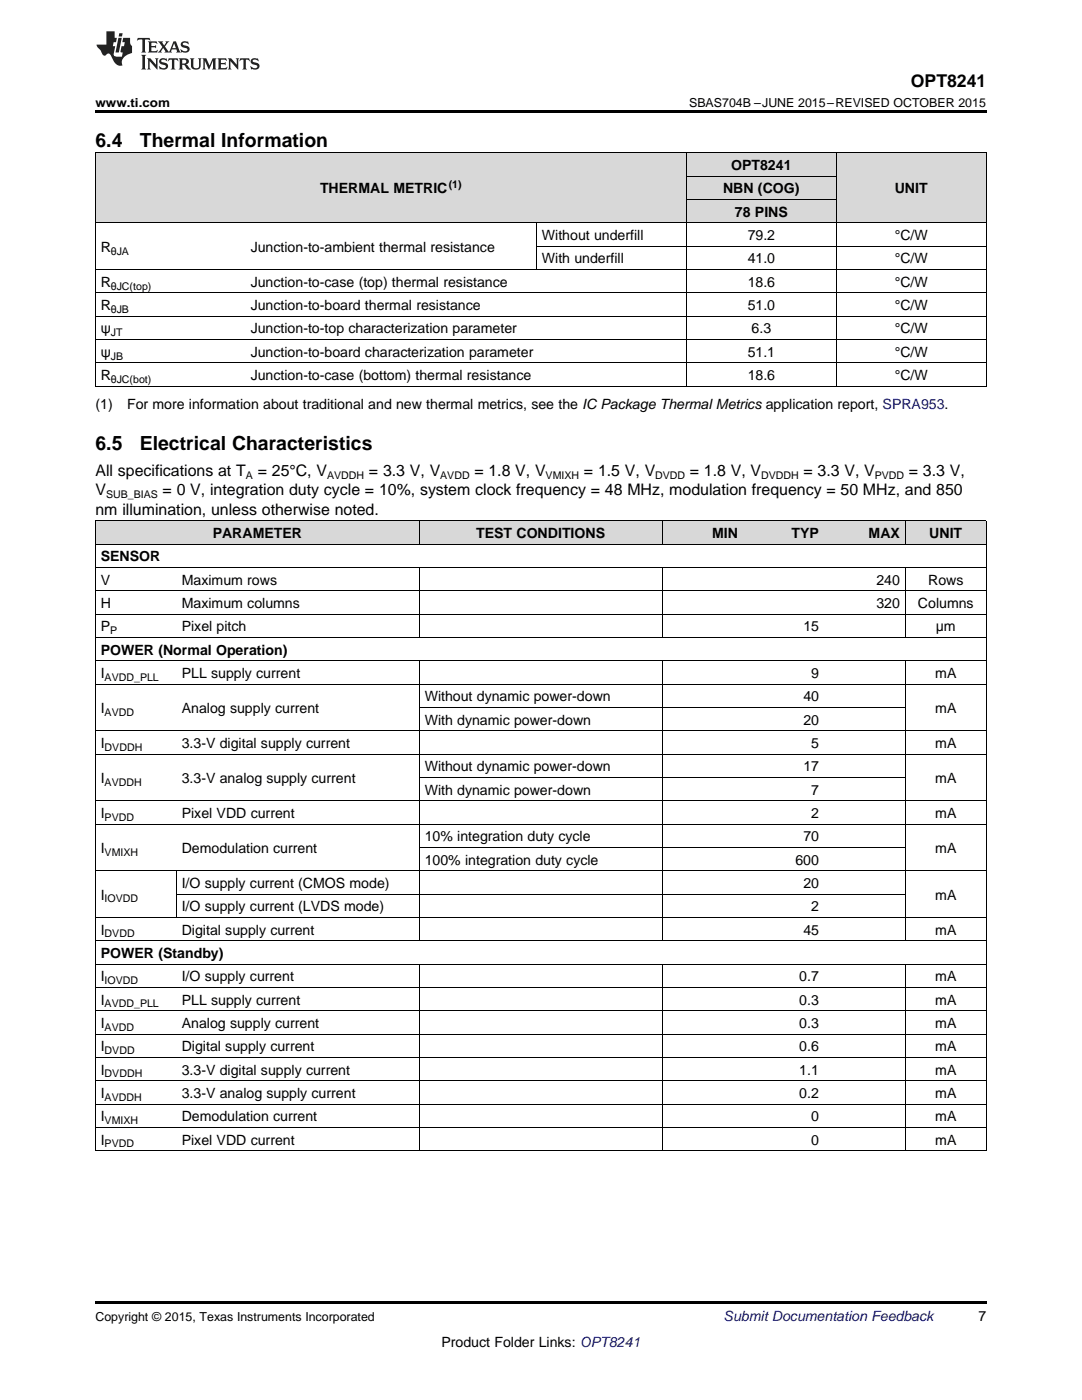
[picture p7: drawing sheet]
<svg xmlns="http://www.w3.org/2000/svg" width="216mm" height="279mm" viewBox="0 0 216 279" stroke-linecap="round" stroke-linejoin="round" font-family="sans-serif">
<defs><g id="words">
<g font-size="3.9">
<text x="19" y="29.3">6.4</text>
<text x="27.9" y="29.3">Thermal Information</text>
<text x="19" y="89.8">6.5</text>
<text x="27.9" y="89.8">Electrical Characteristics</text>
</g>
<text font-size="3.5" x="181.8" y="17.3">OPT8241</text>
<g font-size="3.2">
<text x="19" y="94.9">All specifications at T</text>
<text x="51.4" y="94.9">= 25°C, V</text>
<text x="73.6" y="94.9">= 3.3 V, V</text>
<text x="94.7" y="94.9">= 1.8 V, V</text>
<text x="116.5" y="94.9">= 1.5 V, V</text>
<text x="137.7" y="94.9">= 1.8 V, V</text>
<text x="160.3" y="94.9">= 3.3 V, V</text>
<text x="181.4" y="94.9">= 3.3 V,</text>
<text x="19" y="98.8">V</text>
<text x="32.5" y="98.8">= 0 V, integration duty cycle = 10%, system clock frequency = 48 MHz, modulation frequency = 50 MHz, and 850</text>
<text x="19" y="102.7">nm illumination, unless otherwise noted.</text>
</g>
<g font-size="2.8">
<text x="145.9" y="33.9">OPT8241</text>
<text x="63.9" y="38.6">THERMAL METRIC</text>
<text x="144.3" y="38.6">NBN (COG)</text>
<text x="178.5" y="38.6">UNIT</text>
<text x="108.1" y="47.9">Without underfill</text>
<text x="146.6" y="43.3">78 PINS</text>
<text x="149.2" y="47.9">79.2</text>
<text x="178.5" y="47.9">°C/W</text>
<text x="20.1" y="50.2">R</text>
<text x="50" y="50.2">Junction-to-ambient thermal resistance</text>
<text x="108.1" y="52.6">With underfill</text>
<text x="149.2" y="52.6">41.0</text>
<text x="178.5" y="52.6">°C/W</text>
<text x="20.1" y="57.2">R</text>
<text x="50" y="57.2">Junction-to-case (top) thermal resistance</text>
<text x="149.2" y="57.2">18.6</text>
<text x="178.5" y="57.2">°C/W</text>
<text x="20.1" y="61.9">R</text>
<text x="50" y="61.9">Junction-to-board thermal resistance</text>
<text x="149.2" y="61.9">51.0</text>
<text x="178.5" y="61.9">°C/W</text>
<text x="20.1" y="66.5">ψ</text>
<text x="20.1" y="71.2">ψ</text>
<text x="50" y="66.5">Junction-to-top characterization parameter</text>
<text x="50" y="71.2">Junction-to-board characterization parameter</text>
<text x="149.2" y="71.2">51.1</text>
<text x="150" y="66.5">6.3</text>
<text x="178.5" y="66.5">°C/W</text>
<text x="178.5" y="71.2">°C/W</text>
<text x="20.1" y="75.8">R</text>
<text x="50" y="75.8">Junction-to-case (bottom) thermal resistance</text>
<text x="149.2" y="75.8">18.6</text>
<text x="178.5" y="75.8">°C/W</text>
<text x="19" y="81.7">(1)</text>
<text x="25.4" y="81.7">For more information about traditional and new thermal metrics, see the IC Package Thermal Metrics application report, SPRA953.</text>
<text x="42.4" y="107.4">PARAMETER</text>
<text x="95" y="107.4">TEST CONDITIONS</text>
<text x="142.1" y="107.4">MIN</text>
<text x="157.9" y="107.4">TYP</text>
<text x="173.3" y="107.4">MAX</text>
<text x="185.4" y="107.4">UNIT</text>
<text x="20.1" y="112">SENSOR</text>
<text x="20.1" y="116.7">V</text>
<text x="36.3" y="116.7">Maximum rows</text>
<text x="174.9" y="116.7">240</text>
<text x="185.2" y="116.7">Rows</text>
<text x="20.1" y="121.3">H</text>
<text x="20.1" y="126">P</text>
<text x="36.3" y="121.3">Maximum columns</text>
<text x="36.3" y="126">Pixel pitch</text>
<text x="160.3" y="126">15</text>
<text x="174.9" y="121.3">320</text>
<text x="183.2" y="121.3">Columns</text>
<text x="186.7" y="126">μm</text>
<text x="20.1" y="130.6">POWER (Normal Operation)</text>
<text x="20.1" y="135.3">I</text>
<text x="36.3" y="135.3">PLL supply current</text>
<text x="161.9" y="135.3">9</text>
<text x="186.6" y="135.3">mA</text>
<text x="20.1" y="142.3">I</text>
<text x="36.3" y="142.3">Analog supply current</text>
<text x="84.7" y="139.9">Without dynamic power-down</text>
<text x="160.3" y="139.9">40</text>
<text x="186.6" y="142.3">mA</text>
<text x="20.1" y="149.3">I</text>
<text x="36.3" y="149.3">3.3-V digital supply current</text>
<text x="84.7" y="144.6">With dynamic power-down</text>
<text x="160.3" y="144.6">20</text>
<text x="161.9" y="149.3">5</text>
<text x="186.6" y="149.3">mA</text>
<text x="84.7" y="153.9">Without dynamic power-down</text>
<text x="160.3" y="153.9">17</text>
<text x="20.1" y="156.2">I</text>
<text x="36.3" y="156.2">3.3-V analog supply current</text>
<text x="84.7" y="158.6">With dynamic power-down</text>
<text x="161.9" y="158.6">7</text>
<text x="186.6" y="156.2">mA</text>
<text x="20.1" y="163.2">I</text>
<text x="36.3" y="163.2">Pixel VDD current</text>
<text x="84.7" y="167.9">10% integration duty cycle</text>
<text x="160.3" y="167.9">70</text>
<text x="161.9" y="163.2">2</text>
<text x="186.6" y="163.2">mA</text>
<text x="20.1" y="170.2">I</text>
<text x="36.3" y="170.2">Demodulation current</text>
<text x="84.7" y="172.5">100% integration duty cycle</text>
<text x="158.7" y="172.5">600</text>
<text x="186.6" y="170.2">mA</text>
<text x="20.1" y="179.5">I</text>
<text x="36.3" y="177.2">I/O supply current (CMOS mode)</text>
<text x="160.3" y="177.2">20</text>
<text x="186.6" y="179.5">mA</text>
<text x="36.3" y="181.9">I/O supply current (LVDS mode)</text>
<text x="161.9" y="181.9">2</text>
<text x="20.1" y="186.5">I</text>
<text x="20.1" y="191.2">POWER (Standby)</text>
<text x="36.3" y="186.5">Digital supply current</text>
<text x="160.3" y="186.5">45</text>
<text x="186.6" y="186.5">mA</text>
<text x="20.1" y="195.8">I</text>
<text x="36.3" y="195.8">I/O supply current</text>
<text x="159.5" y="195.8">0.7</text>
<text x="186.6" y="195.8">mA</text>
<text x="20.1" y="200.5">I</text>
<text x="36.3" y="200.5">PLL supply current</text>
<text x="159.5" y="200.5">0.3</text>
<text x="186.6" y="200.5">mA</text>
<text x="20.1" y="205.1">I</text>
<text x="20.1" y="209.8">I</text>
<text x="36.3" y="205.1">Analog supply current</text>
<text x="36.3" y="209.8">Digital supply current</text>
<text x="159.5" y="205.1">0.3</text>
<text x="159.5" y="209.8">0.6</text>
<text x="186.6" y="205.1">mA</text>
<text x="186.6" y="209.8">mA</text>
<text x="20.1" y="214.5">I</text>
<text x="36.3" y="214.5">3.3-V digital supply current</text>
<text x="159.5" y="214.5">1.1</text>
<text x="186.6" y="214.5">mA</text>
<text x="20.1" y="219.1">I</text>
<text x="36.3" y="219.1">3.3-V analog supply current</text>
<text x="159.5" y="219.1">0.2</text>
<text x="186.6" y="219.1">mA</text>
<text x="20.1" y="223.8">I</text>
<text x="36.3" y="223.8">Demodulation current</text>
<text x="161.9" y="223.8">0</text>
<text x="186.6" y="223.8">mA</text>
<text x="20.1" y="228.4">I</text>
<text x="36.3" y="228.4">Pixel VDD current</text>
<text x="161.9" y="228.4">0</text>
<text x="186.6" y="228.4">mA</text>
<text x="195.3" y="263.6">7</text>
<text x="88.1" y="268.9">Product Folder Links: OPT8241</text>
</g>
<text font-size="2.8" fill="#0000c8" x="144.4" y="263.6">Submit Documentation Feedback</text>
<g font-size="2.5">
<text x="19" y="21.4">www.ti.com</text>
<text x="137.5" y="21.4">SBAS704B –JUNE 2015–REVISED OCTOBER 2015</text>
<text x="19" y="263.6">Copyright © 2015, Texas Instruments Incorporated</text>
</g>
<g font-size="2.1">
<text x="89.5" y="37.5">(1)</text>
<text x="22.1" y="50.8">θJA</text>
<text x="22.1" y="57.8">θJC(top)</text>
<text x="22.1" y="62.4">θJB</text>
<text x="22.1" y="67.1">JT</text>
<text x="22.1" y="71.8">JB</text>
<text x="22.1" y="76.4">θJC(bot)</text>
<text x="49.1" y="95.6">A</text>
<text x="65.3" y="95.6">AVDDH</text>
<text x="87.8" y="95.6">AVDD</text>
<text x="108.9" y="95.6">VMIXH</text>
<text x="130.7" y="95.6">DVDD</text>
<text x="151.9" y="95.6">DVDDH</text>
<text x="174.6" y="95.6">PVDD</text>
<text x="21.2" y="99.4">SUB_BIAS</text>
<text x="22" y="126.5">P</text>
<text x="20.9" y="135.9">AVDD_PLL</text>
<text x="20.9" y="142.8">AVDD</text>
<text x="20.9" y="149.8">DVDDH</text>
<text x="20.9" y="156.8">AVDDH</text>
<text x="20.9" y="163.8">PVDD</text>
<text x="20.9" y="170.8">VMIXH</text>
<text x="20.9" y="180.1">IOVDD</text>
<text x="20.9" y="187.1">DVDD</text>
<text x="20.9" y="196.4">IOVDD</text>
<text x="20.9" y="201">AVDD_PLL</text>
<text x="20.9" y="205.7">AVDD</text>
<text x="20.9" y="210.4">DVDD</text>
<text x="20.9" y="215">DVDDH</text>
<text x="20.9" y="219.7">AVDDH</text>
<text x="20.9" y="224.3">VMIXH</text>
<text x="20.9" y="229">PVDD</text>
</g>
</g></defs>
<g fill="#d8d8d8">
<path d="M19 104h16.2v4.6h-16.2z"/>
<path d="M35.2 104h48.5v4.6h-48.5z"/>
<path d="M83.7 104h48.5v4.6h-48.5z"/>
<path d="M132.2 104h16.1v4.6h-16.1z"/>
<path d="M148.3 104h16.2v4.6h-16.2z"/>
<path d="M164.5 104h16.2v4.6h-16.2z"/>
<path d="M180.7 104h16.1v4.6h-16.1z"/>
<path d="M19 30.6h30v13.9h-30z"/>
<path d="M49 30.6h58.1v13.9h-58.1z"/>
<path d="M107.1 30.6h29.9v13.9h-29.9z"/>
<path d="M137 39.9h29.9v4.6h-29.9z"/>
<path d="M166.9 30.6h29.9v13.9h-29.9z"/>
<path d="M137 35.2h29.9v4.7h-29.9z"/>
<path d="M137 30.6h29.9v4.6h-29.9z"/>
</g>
<path d="M19 22h177.8v.5h-177.8zM19 77.1h.2zM107 77.1h.1zM136.9 77.1h.1zM166.8 77.1h.1zM196.7 77.1h.1zM19 259.7h177.8v.5h-177.8z" fill="#000"/>
<g fill="none" stroke="#000" stroke-width=".2">
<path d="M19 30.5h177.8M19.1 30.5v46.6M136.9 30.5v46.6M137 39.8h29.9M137 35.2h29.9M166.8 30.5v46.6M196.8 30.5v46.6M19 58.4h177.8M19 53.8h177.8M19 44.5h177.8M107 44.5v9.3M107.1 49.1h89.7"/>
<path d="M19 77.1h177.8M19 72.4h177.8M19 67.8h177.8M19 63.1h177.8M19 117.9h177.8M19 113.2h177.8M19 108.6h177.8M19 103.9h177.8M19.1 103.9v125.8M83.6 103.9v4.7M83.6 113.2v14M132.1 103.9v4.7"/>
<path d="M132.1 113.2v14M180.6 103.9v4.7M180.6 113.2v14M196.8 103.9v125.8M19 136.5h177.8M19 131.9h177.8M19 127.2h177.8M19 122.5h177.8M83.6 131.9v55.9M132.1 131.9v55.9M180.6 131.9v55.9M19 159.8h177.8"/>
<path d="M19 150.5h177.8M19 145.8h177.8M83.7 155.1h97M83.7 141.2h97M19 173.8h177.8M19 164.4h177.8M35.2 173.8v9.3M35.2 178.4h145.5M83.7 169.1h97M19 197h177.8M19 192.4h177.8M19 187.7h177.8"/>
<path d="M19 183.1h177.8M83.6 192.4v37.3M132.1 192.4v37.3M180.6 192.4v37.3M19 215.7h177.8M19 211h177.8M19 206.4h177.8M19 201.7h177.8M19 229.6h177.8M19 225h177.8M19 220.3h177.8"/>
</g>
<g fill="#231f20">
<path d="M27.5 7.6l-.1 .5 .4-.2h.6v.1v2.1l-.2 .4h1l-.3-.4v-2.1l.1-.1h.5l.5 .2-.2-.5zM29.5 8.3l.2 .3v1.5l-.2 .4h1.8l.2-.6a1.04 1.04 0 0 1-1.3 .2v-.7h.6l.3 .2v-.6l-.3 .2h-.6v-.6l.8-.1 .4 .3-.2-.5zM31.5 8.3l.9 1.1-.9 1.1h.8l-.2-.2 .5-.7 .4 .7-.2 .2h1.5l-.1-.2 .1-.4h.9l.1 .4-.2 .2h1l-.3-.3-.7-1.9h-.5l-.9 2-.8-1 .9-1h-.8l.1 .3-.3 .5-.4-.6 .2-.2zM34.7 8.6l.4 1h-.7zM36.3 8.4a.63 .63 0 0 0-.2 .7 .63 .63 0 0 0 .6 .4l.6 .2 .1 .2a.75 .75 0 0 1-.7 .4 .75 .75 0 0 1-.6-.5l.1 .7 .1-.1a1.11 1.11 0 0 0 1.5-.6 1.13 1.13 0 0 0-1.2-.8l-.1-.4a1.04 1.04 0 0 1 1.2 .2l-.2-.5-.1 .1-.5-.2zM28.2 10.9l.2 .4v2.2l-.2 .4h1l-.3-.4v-2.2l.3-.4zM29.3 11.6l.3 .4v1.5l-.3 .4h.8l-.2-.4v-1.3l1.5 1.7v-1.9l.2-.4h-.7l.2 .4v.9l-1.1-1.3zM32 11.8a.62 .62 0 0 0-.2 .7 .62 .62 0 0 0 .6 .4l.6 .1 .1 .3a.76 .76 0 0 1-.7 .3 .76 .76 0 0 1-.6-.4l.1 .7 .1-.1a1.11 1.11 0 0 0 1.5-.6 1.13 1.13 0 0 0-1.2-.8l-.1-.4a1.04 1.04 0 0 1 1.2 .2l-.2-.6-.1 .1-.5-.1zM33.7 11.6l-.2 .6a.61 .61 0 0 1 .8-.3v1.6l-.2 .4h.9l-.2-.4v-1.6a.63 .63 0 0 1 .8 .3l-.2-.6zM35.6 11.6l.3 .4v1.5l-.3 .4h1l-.2-.2v-.8l.5 .2a.76 .76 0 0 0 1.2 .7l-1-1a.58 .58 0 0 0 .6-.5 .58 .58 0 0 0-.5-.6zM36.4 11.9h.1a.45 .45 0 0 1 .5 .1 .45 .45 0 0 1 .1 .5l-.7 .2zM37.9 11.6l.2 .2a2.17 2.17 0 0 0 .3 1.9 .99 .99 0 0 0 1.6-.6v-1.1l.2-.4h-.7l.2 .2a1.92 1.92 0 0 1-.2 1.8 .6 .6 0 0 1-.9-.5v-1.1l.2-.4zM40.4 11.6l.2 .4v1.5l-.2 .4h.7l-.2-.4v-1.4l.8 1.8 .8-1.8v1.4l-.2 .4h.9l-.2-.4v-1.5l.2-.4h-.8l-.6 1.5-.6-1.5zM43.4 11.6l.2 .4v1.5l-.2 .4h1.8l.2-.6a1.04 1.04 0 0 1-1.3 .1v-.6h.5l.4 .2v-.6l-.4 .2h-.5v-.7h.8l.3 .3-.1-.6zM45.5 11.6l.2 .4v1.5l-.2 .4h.7l-.2-.4v-1.3l1.5 1.7v-1.9l.2-.4h-.7l.2 .4v.9l-1.1-1.3zM47.9 11.6l-.1 .6a.61 .61 0 0 1 .8-.3v1.6l-.3 .4h1l-.3-.4 .1-1.6a.63 .63 0 0 1 .7 .3l-.1-.6zM50.2 11.8a.62 .62 0 0 0-.2 .7 .62 .62 0 0 0 .6 .4l.6 .1 .2 .3a.76 .76 0 0 1-.8 .3 .76 .76 0 0 1-.6-.4l.1 .7 .2-.1a1.11 1.11 0 0 0 1.5-.6 1.13 1.13 0 0 0-1.3-.8l-.1-.4a1.04 1.04 0 0 1 1.2 .2l-.1-.6-.2 .1-.5-.1z"/>
<path d="M21.2 6.3v2.6h-1.9l.1 .4 .7 .9a.91 .91 0 0 0 1 .8 .56 .56 0 0 1 .5-.3 .56 .56 0 0 1 .5 .3l.4 .8a1.53 1.53 0 0 0 1.9 1.2 1.54 1.54 0 0 1 1-2.1l.9-.3v-1.4a1.52 1.52 0 0 1-.3-1.6h-1.4l-.2 .8h.5l-.2 .8h-.4l-.2 1v.2l.4 .1-.2 .8a1.93 1.93 0 0 1-1.6-.3l.3-1.8h-.5l.2-.8h.4l.2-.8h-.4v-1.3zM23.6 7.6l-.6 2.9h.7l.6-2.9zM23.8 6.6l-.1 .7h.6l.2-.7z"/>
</g>
<use href="#words"/>
</svg>
